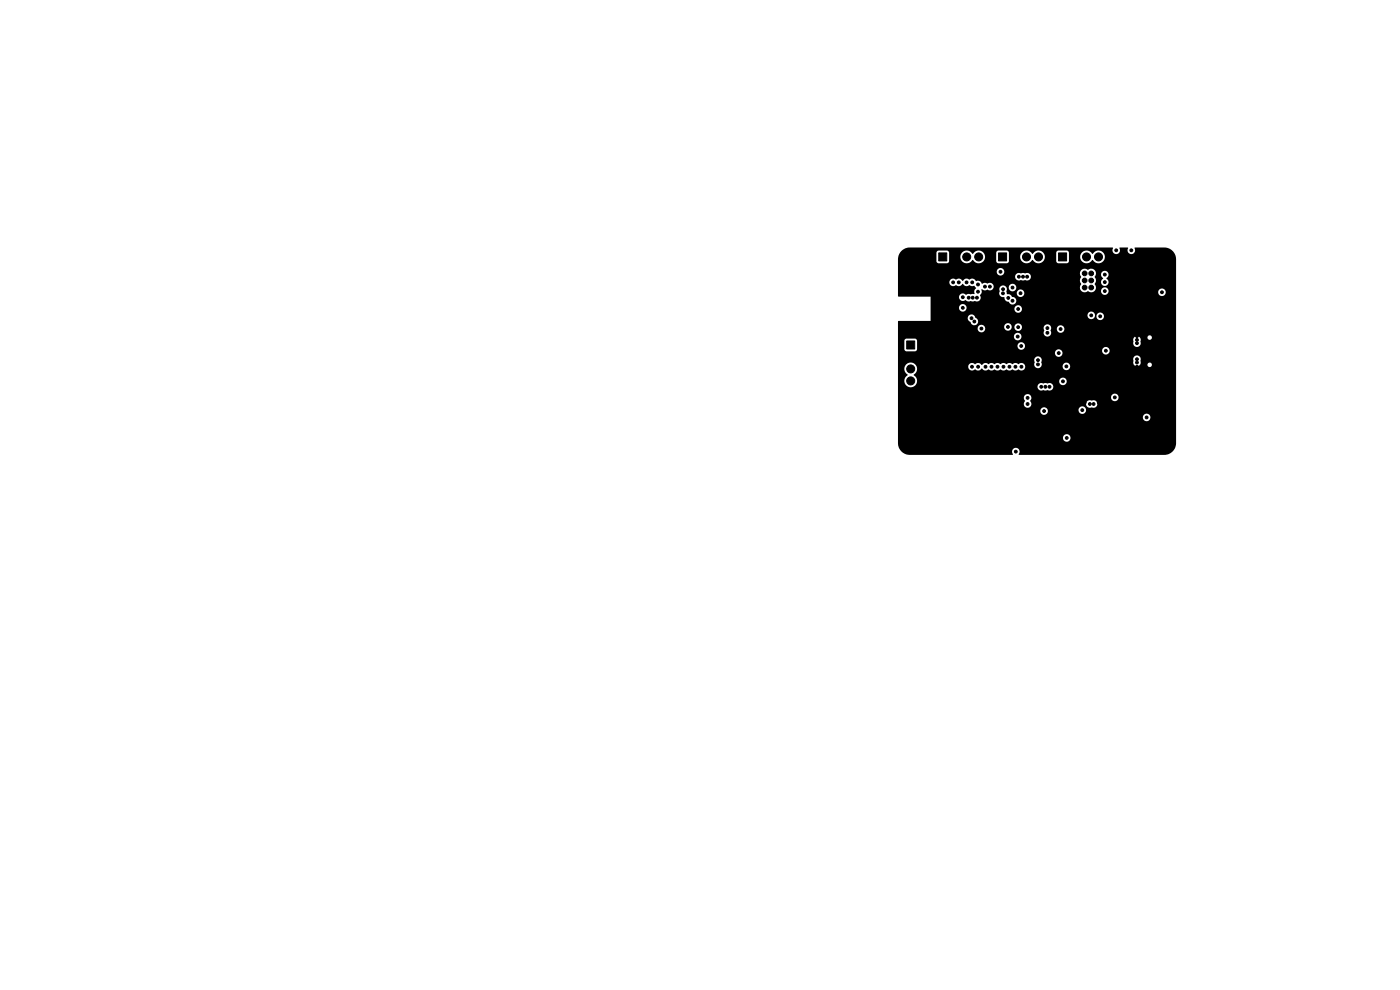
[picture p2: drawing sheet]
<svg xmlns="http://www.w3.org/2000/svg" width="297mm" height="210mm" viewBox="0 0 297 210" stroke-linecap="round" stroke-linejoin="round" font-family="sans-serif">
<g fill="#000" stroke="#000" stroke-width=".21">
<path d="M199.2 53.7h1.7v1.7h-1.7zM211.8 53.7h1.7v1.7h-1.7zM224.6 53.7h1.7v1.7h-1.7zM192.3 72.3h1.8v1.7h-1.8z"/>
<circle cx="194" cy="56" r="1.8"/>
<circle cx="202.2" cy="59.9" r=".3"/>
<circle cx="202.5" cy="54.5" r=".85"/>
<circle cx="203.4" cy="59.9" r=".3"/>
<circle cx="205" cy="59.9" r=".3"/>
<circle cx="205.1" cy="54.5" r=".85"/>
<circle cx="206.3" cy="59.9" r=".3"/>
<circle cx="207.6" cy="54.5" r=".85"/>
<circle cx="212.3" cy="57.7" r=".3"/>
<circle cx="213.8" cy="57.7" r=".3"/>
<circle cx="215.2" cy="54.5" r=".85"/>
<circle cx="216.1" cy="58.7" r=".3"/>
<circle cx="217" cy="58.7" r=".3"/>
<circle cx="217.8" cy="54.5" r=".85"/>
<circle cx="217.9" cy="58.7" r=".3"/>
<circle cx="220.3" cy="54.5" r=".85"/>
<circle cx="228" cy="54.5" r=".85"/>
<circle cx="230.1" cy="59.5" r=".5"/>
<circle cx="230.1" cy="58" r=".5"/>
<circle cx="230.5" cy="54.5" r=".85"/>
<circle cx="231.5" cy="59.5" r=".5"/>
<circle cx="231.5" cy="58" r=".5"/>
<circle cx="233" cy="54.5" r=".85"/>
<circle cx="234.4" cy="58.3" r=".3"/>
<circle cx="234.4" cy="59.9" r=".3"/>
<circle cx="236.8" cy="53.1" r=".3"/>
<circle cx="240" cy="53.1" r=".3"/>
<circle cx="246" cy="56" r="1.8"/>
<circle cx="193.2" cy="75.7" r=".85"/>
<circle cx="193.2" cy="78.3" r=".85"/>
<circle cx="198" cy="64.4" r=".3"/>
<circle cx="198.1" cy="67.4" r=".3"/>
<circle cx="198.9" cy="79.3" r=".3"/>
<circle cx="199.2" cy="64.3" r=".3"/>
<circle cx="199.4" cy="67.4" r=".3"/>
<circle cx="199.4" cy="66.5" r=".3"/>
<circle cx="200.8" cy="66.3" r=".3"/>
<circle cx="201.1" cy="64.8" r=".3"/>
<circle cx="201.1" cy="62.5" r=".3"/>
<circle cx="201.7" cy="67.2" r=".3"/>
<circle cx="202.1" cy="65.7" r=".3"/>
<circle cx="203.5" cy="77" r=".3"/>
<circle cx="204" cy="75.3" r=".3"/>
<circle cx="204" cy="69.3" r=".3"/>
<circle cx="204.1" cy="67.6" r=".3"/>
<circle cx="204.3" cy="65.3" r=".3"/>
<circle cx="204.3" cy="63" r=".3"/>
<circle cx="205.4" cy="69.5" r=".3"/>
<circle cx="205.5" cy="75.3" r=".3"/>
<circle cx="205.5" cy="63.1" r=".3"/>
<circle cx="206.1" cy="67.5" r=".3"/>
<circle cx="206.2" cy="77.8" r=".3"/>
<circle cx="206.3" cy="63.1" r=".3"/>
<circle cx="206.7" cy="68.2" r=".3"/>
<circle cx="206.9" cy="69.5" r=".3"/>
<circle cx="207" cy="75.3" r=".3"/>
<circle cx="207.3" cy="63.1" r=".3"/>
<circle cx="207.5" cy="61.9" r=".3"/>
<circle cx="207.5" cy="60.4" r=".3"/>
<circle cx="207.5" cy="77.8" r=".3"/>
<circle cx="208.1" cy="66" r=".25"/>
<circle cx="208.2" cy="69.7" r=".3"/>
<circle cx="208.9" cy="65.2" r=".25"/>
<circle cx="208.9" cy="66.9" r=".25"/>
<circle cx="209" cy="60.8" r=".3"/>
<circle cx="209.1" cy="77.8" r=".3"/>
<circle cx="209.5" cy="75.4" r=".3"/>
<circle cx="209.8" cy="66" r=".25"/>
<circle cx="209.8" cy="67.7" r=".25"/>
<circle cx="209.8" cy="64.3" r=".25"/>
<circle cx="210" cy="60.8" r=".3"/>
<circle cx="210.3" cy="77.8" r=".3"/>
<circle cx="210.6" cy="63.5" r=".25"/>
<circle cx="210.6" cy="68.6" r=".25"/>
<circle cx="210.6" cy="65.2" r=".25"/>
<circle cx="210.6" cy="66.9" r=".25"/>
<circle cx="211.5" cy="66" r=".25"/>
<circle cx="211.5" cy="67.7" r=".25"/>
<circle cx="211.5" cy="64.3" r=".25"/>
<circle cx="211.6" cy="77.8" r=".3"/>
<circle cx="212.3" cy="65.2" r=".25"/>
<circle cx="212.3" cy="66.9" r=".25"/>
<circle cx="212.8" cy="62.2" r=".3"/>
<circle cx="212.8" cy="61.4" r=".3"/>
<circle cx="212.9" cy="77.8" r=".3"/>
<circle cx="213.2" cy="66" r=".25"/>
<circle cx="213.8" cy="69.4" r=".3"/>
<circle cx="213.9" cy="63.2" r=".3"/>
<circle cx="214.1" cy="75.3" r=".3"/>
<circle cx="214.1" cy="77.8" r=".3"/>
<circle cx="214.8" cy="63.8" r=".3"/>
<circle cx="214.8" cy="61" r=".3"/>
<circle cx="215.4" cy="77.8" r=".3"/>
<circle cx="215.9" cy="71.4" r=".3"/>
<circle cx="216" cy="69.4" r=".3"/>
<circle cx="216" cy="65.6" r=".3"/>
<circle cx="216.5" cy="62.2" r=".3"/>
<circle cx="216.7" cy="73.4" r=".3"/>
<circle cx="216.7" cy="77.8" r=".3"/>
<circle cx="217.4" cy="76.4" r=".3"/>
<circle cx="218.1" cy="60.5" r=".3"/>
<circle cx="219.1" cy="78.7" r=".3"/>
<circle cx="220.2" cy="77.3" r=".3"/>
<circle cx="220.2" cy="76.4" r=".3"/>
<circle cx="220.4" cy="67" r=".3"/>
<circle cx="220.4" cy="65.3" r=".3"/>
<circle cx="220.5" cy="71" r=".3"/>
<circle cx="221.5" cy="72.7" r=".3"/>
<circle cx="222" cy="75.4" r=".3"/>
<circle cx="222" cy="74.6" r=".3"/>
<circle cx="222.2" cy="70.6" r=".3"/>
<circle cx="222.2" cy="69.6" r=".3"/>
<circle cx="222.7" cy="63.3" r=".3"/>
<circle cx="222.8" cy="62" r=".3"/>
<circle cx="224.6" cy="72.3" r=".3"/>
<circle cx="224.6" cy="74.9" r=".3"/>
<circle cx="225" cy="69.8" r=".3"/>
<circle cx="226.2" cy="77.7" r=".3"/>
<circle cx="227.7" cy="66.8" r=".3"/>
<circle cx="228" cy="62.7" r=".3"/>
<circle cx="230.1" cy="61" r=".5"/>
<circle cx="231.2" cy="77.7" r=".3"/>
<circle cx="231.5" cy="66.9" r=".3"/>
<circle cx="231.5" cy="61" r=".5"/>
<circle cx="233.4" cy="67.1" r=".3"/>
<circle cx="234.3" cy="79.1" r=".3"/>
<circle cx="234.4" cy="61.7" r=".3"/>
<circle cx="234.4" cy="77.3" r=".3"/>
<circle cx="234.6" cy="74.4" r=".3"/>
<circle cx="236.7" cy="66.6" r=".3"/>
<circle cx="236.7" cy="64.6" r=".3"/>
<circle cx="239.2" cy="74.2" r=".3"/>
<circle cx="240" cy="61.5" r=".3"/>
<circle cx="241.2" cy="71.3" r=".3"/>
<circle cx="241.2" cy="72.1" r=".3"/>
<circle cx="241.2" cy="78.6" r=".3"/>
<circle cx="241.2" cy="77.8" r=".3"/>
<circle cx="241.2" cy="72.8" r=".3"/>
<circle cx="241.2" cy="70.5" r=".3"/>
<circle cx="241.2" cy="76.9" r=".3"/>
<circle cx="241.2" cy="76.2" r=".3"/>
<circle cx="241.2" cy="69.7" r=".3"/>
<circle cx="241.2" cy="79.4" r=".3"/>
<circle cx="246.5" cy="63.6" r=".3"/>
<circle cx="246.5" cy="62" r=".3"/>
<circle cx="193.2" cy="80.8" r=".85"/>
<circle cx="194" cy="93" r="1.8"/>
<circle cx="201" cy="95.6" r=".3"/>
<circle cx="202.2" cy="95.6" r=".3"/>
<circle cx="203.5" cy="95.6" r=".3"/>
<circle cx="209.1" cy="95.8" r=".3"/>
<circle cx="210.3" cy="95.7" r=".3"/>
<circle cx="211.6" cy="95.7" r=".3"/>
<circle cx="215.5" cy="95.8" r=".3"/>
<circle cx="218" cy="84.4" r=".3"/>
<circle cx="218" cy="85.7" r=".3"/>
<circle cx="219.9" cy="95.8" r=".3"/>
<circle cx="220.9" cy="82.1" r=".3"/>
<circle cx="221.5" cy="87.2" r=".3"/>
<circle cx="221.8" cy="82.1" r=".3"/>
<circle cx="222.7" cy="82.1" r=".3"/>
<circle cx="225.5" cy="80.9" r=".3"/>
<circle cx="226.3" cy="92.9" r=".3"/>
<circle cx="227.8" cy="84.7" r=".3"/>
<circle cx="228.1" cy="90.1" r=".3"/>
<circle cx="229.1" cy="93.7" r=".3"/>
<circle cx="229.6" cy="87" r=".3"/>
<circle cx="229.6" cy="89.4" r=".3"/>
<circle cx="230.1" cy="85.4" r=".3"/>
<circle cx="231.2" cy="85.7" r=".3"/>
<circle cx="232" cy="85.7" r=".3"/>
<circle cx="233.1" cy="85.4" r=".3"/>
<circle cx="234.7" cy="85.4" r=".3"/>
<circle cx="236.5" cy="84.3" r=".3"/>
<circle cx="238.1" cy="86.3" r=".3"/>
<circle cx="239" cy="80.1" r=".3"/>
<circle cx="239.1" cy="86.3" r=".3"/>
<circle cx="240" cy="86.3" r=".3"/>
<circle cx="243.2" cy="88.5" r=".3"/>
<circle cx="244.8" cy="85.6" r=".3"/>
<circle cx="244.8" cy="81.5" r=".3"/>
<circle cx="246" cy="93" r="1.8"/>
</g>
<path d="M191.3 53.1l.8-.4 .9-.2h43.1a.91 .91 0 0 0 0 1 .91 .91 0 0 0 .9 .4 1.12 1.12 0 0 0 .5-1.4l1.8 .1a.84 .84 0 0 0 .7 1.3 .84 .84 0 0 0 .7-1.3l6.3-.1a2.5 2.5 0 0 1 2.5 2.5v39a2.5 2.5 0 0 1-2.5 2.5h-30.8l-.1-.1a.84 .84 0 0 0-.1-1.2 .84 .84 0 0 0-1.2 .1 .84 .84 0 0 0 .1 1.1l-21.9 .1a2.5 2.5 0 0 1-2.5-2.5v-1.2h35a.8 .8 0 0 0 1.1 .9 .8 .8 0 0 0 .2-1.4 .8 .8 0 0 0-1.3 .4v.1h-35v-4.3h51.9a.8 .8 0 0 0 1.1 .8 .8 .8 0 0 0 .3-1.3 .8 .8 0 0 0-1.3 .3l-.1 .2h-51.9v-1.4h30.2a.8 .8 0 0 0 .9 .9 .8 .8 0 0 0 .7-1.1h6.5v.2a.8 .8 0 0 0 1.2 .6 .8 .8 0 0 0 0-1.4 .8 .8 0 0 0-1.2 .6l-6.6-.1a.8 .8 0 0 0-.9-.4 .8 .8 0 0 0-.6 .7h-30.2v-2.8h26.7l.1 .5a.4 .4 0 0 1-.1 .7 .8 .8 0 0 0 .7 1 .8 .8 0 0 0 .9-.9h11.6v.2a1.03 1.03 0 0 0 1.4 .7 .82 .82 0 0 0 1-.9 .82 .82 0 0 0-1.2-.6 .8 .8 0 0 0-1.2 .6h-11.6v-.1a.49 .49 0 0 1 0-.9v-.4h16.9v.2a.8 .8 0 0 0 1.2 .6 .8 .8 0 0 0 0-1.4 .8 .8 0 0 0-1.2 .6h-16.9a.8 .8 0 0 0-.9-.6 .8 .8 0 0 0-.7 .7h-26.7v-6.1h1.3l.1 .6 .6 .8a1.36 1.36 0 0 0-.5 1.9 1.36 1.36 0 0 0 1.9 .5h26.2v.1a.88 .88 0 0 0 1.3 .7h.8a.86 .86 0 0 0 .9-.1 .86 .86 0 0 0 .3-.9 .81 .81 0 0 0-1.1-.5h-1.2a.8 .8 0 0 0-1 .7h-26.2a1.34 1.34 0 0 0 .7-1.2h30.1v.2a.8 .8 0 0 0 1.2 .6 .8 .8 0 0 0 0-1.4 .8 .8 0 0 0-1.2 .6h-30.1l-.2-.7-.6-.5 .1-.2a1.35 1.35 0 0 0 .5-1.7h11v.2a.95 .95 0 0 0 1.5 .5l.2 .1a.98 .98 0 0 0 1.2-.3 1.05 1.05 0 0 0 1.5 .2l.5 .2 .4-.1a.39 .39 0 0 1 .7 .1l.6-.1a.4 .4 0 0 1 .6 .1l.6-.1a.4 .4 0 0 1 .7 .1l.6-.1a.4 .4 0 0 1 .7 .1l.6-.1a.39 .39 0 0 1 .7 .1 .83 .83 0 0 0 .9-1.1 .83 .83 0 0 0-1.4-.3 1.06 1.06 0 0 0-1.3 0 1.13 1.13 0 0 0-1.3 0 1.13 1.13 0 0 0-1.2 0 1.13 1.13 0 0 0-1.3 0 1.13 1.13 0 0 0-1.3 0 .91 .91 0 0 0-1.3 .2h-.1a.99 .99 0 0 0-1.4-.2 .8 .8 0 0 0-.9-.2 .8 .8 0 0 0-.5 .7h-11v-.1a1.36 1.36 0 0 0-1.5-.7 1.36 1.36 0 0 0-1.1 1.3h-1.3v-1.9h28.9l.1 .5a.84 .84 0 0 0 .3 1.1 .84 .84 0 0 0 1.1-.3h4.5v.2a.8 .8 0 0 0 1.2 .6 .8 .8 0 0 0 0-1.4 .8 .8 0 0 0-1.2 .6h-4.5l.1-1.5h19.4v.4a.83 .83 0 0 0 .4 1.1 .83 .83 0 0 0 1.1-.3h1.5v.2a.48 .48 0 0 0 .8 .3 .48 .48 0 0 0 0-.8 .48 .48 0 0 0-.8 .3h-1.5l.1-.3a1.48 1.48 0 0 0-.6-1.6 .8 .8 0 0 0-1 .7l-19.5-.1a.8 .8 0 0 0-.9-.4 .8 .8 0 0 0-.6 .7h-28.9v-1.5h33.3v.2a.8 .8 0 0 0 1.1 .6 .8 .8 0 0 0 .3-1.3h8.6v.2a.8 .8 0 0 0 1.2 .6 .8 .8 0 0 0 0-1.4 .8 .8 0 0 0-1.2 .6h-8.7a.8 .8 0 0 0-1.3 .5h-33.3v-2.5h1.3l.1 1.8 .4 .4h2l.2-.4 .1-.8h21.2a.8 .8 0 0 0 1.1 .9 .8 .8 0 0 0 .3-1.4 .8 .8 0 0 0-1.3 .4l-.1 .1h-21.2l-.1-1.1-.3-.4h-2l-.4 .5h-1.3v-1h24.6v.2a.8 .8 0 0 0 1.3 .5h24l.1 .4a.85 .85 0 0 0 .8 1.2 .85 .85 0 0 0 .7-1.3v-.4l-.2-.4h1.6a.48 .48 0 0 0 .6 .6 .48 .48 0 0 0 .2-.8 .48 .48 0 0 0-.7 .1l-.1 .1h-1.6a.8 .8 0 0 0-.9-.2 .8 .8 0 0 0-.5 .7h-24a.8 .8 0 0 0-.1-1.3 .8 .8 0 0 0-1.2 .6h-24.6v-1.7h16.9v.2a.8 .8 0 0 0 1.1 .7 .8 .8 0 0 0 .4-1.2h4.1v.1a.8 .8 0 0 0 .9 .8 .8 .8 0 0 0 .7-.9h.6v.2a.8 .8 0 0 0 .8 .7 .8 .8 0 0 0 .8-.7h4.6l.1 .6a.83 .83 0 0 0 .2 1.1 .83 .83 0 0 0 1.1-.1 .83 .83 0 0 0 .1-1.1l.1-.3h1.2v.2a.8 .8 0 0 0 1.2 .6 .8 .8 0 0 0 0-1.4 .8 .8 0 0 0-1.2 .6h-1.2a.8 .8 0 0 0-.7-.9 .8 .8 0 0 0-.9 .7h-4.6a.8 .8 0 0 0-.7-.9 .8 .8 0 0 0-.9 .7h-.6a.8 .8 0 0 0-.8-.8 .8 .8 0 0 0-.8 .8l-4.2-.1a.8 .8 0 0 0-.8-.3 .8 .8 0 0 0-.6 .7h-16.9l.1-1.5h6.8v-.7h7.9l.1 .5 .4 .4a.84 .84 0 0 0 1.4 .5 .84 .84 0 0 0-.3-1.4l-.4-.6h24.2v.2a.8 .8 0 0 0 .8 .7 .8 .8 0 0 0 .8-.7h.3v.2a.8 .8 0 0 0 1.2 .6 .8 .8 0 0 0 0-1.4 .8 .8 0 0 0-1.2 .6h-.3a.8 .8 0 0 0-.7-.9 .8 .8 0 0 0-.9 .7h-24.2a.8 .8 0 0 0-1.2 .6h-7.9v-2.2h6v.2a.8 .8 0 0 0 .8 .7 .8 .8 0 0 0 .8-.6h10.2v.1a.8 .8 0 0 0 1.2 .6 .8 .8 0 0 0 0-1.3 .8 .8 0 0 0-1.2 .6l-10.2-.1a.8 .8 0 0 0-.6-.9 .8 .8 0 0 0-1 .7h-6v-2.3h-6.9v-3.1h10.9a.97 .97 0 0 0 1.5 .7 1.04 1.04 0 0 0 1.4-.3 1.25 1.25 0 0 0 1.4 .3l.5 .2a.53 .53 0 0 1 .5 0 .53 .53 0 0 1 .3 .6l-.3 .3v.8l-1.3-.1a.59 .59 0 0 1-.9 0 .83 .83 0 0 0-1 1 .83 .83 0 0 0 1.4 .4l.5 .3 1.3-.1a.89 .89 0 0 0 1.1-.2 .89 .89 0 0 0 .1-1.1l.3-.5h3.8a.91 .91 0 0 0 1.1 1 1 1 0 0 0 .9 1 .82 .82 0 0 0 1.1 .4 .82 .82 0 0 0 .5-1 .82 .82 0 0 0-.9-.6 .92 .92 0 0 0-1.1-.5v-.3h2.1v.2a.8 .8 0 0 0 1.2 .6 .8 .8 0 0 0 0-1.4 .8 .8 0 0 0-1.2 .6h-2.1l-.1-1.2h.5v.2a.8 .8 0 0 0 1.2 .6 .8 .8 0 0 0 0-1.4 .8 .8 0 0 0-1.2 .6l-.6-.1a.85 .85 0 0 0-1.1-.1 .85 .85 0 0 0-.2 1.1l-.1 .3h-3.8l.1-.8 .6 .3 .6-.2a.84 .84 0 0 0 1.1-.1 .84 .84 0 0 0-.1-1.1 .84 .84 0 0 0-1.1-.1l-.5-.1-.5 .2-.2-.2a1.13 1.13 0 0 0-1.2-.4 1.06 1.06 0 0 0-1.4-.3 1.14 1.14 0 0 0-1.4 .3 1.09 1.09 0 0 0-1.5-.3 .8 .8 0 0 0-1.3 .5h-10.9v-1.2h24.8v.2a.88 .88 0 0 0 1.3 .6h.8a.85 .85 0 0 0 .9 0 .85 .85 0 0 0 .4-.9l-.3-.4h10.7v.2a.55 .55 0 0 1 0 .9l.1 .8a.44 .44 0 0 1-.1 .7 1.08 1.08 0 0 0 .5 1.2 1.08 1.08 0 0 0 1.3-.1l.7 .2 .6-.3h1.4a.8 .8 0 0 0 .6 .8 .8 .8 0 0 0 1-.6h10.5v.2a.8 .8 0 0 0 1.2 .6 .8 .8 0 0 0 0-1.4 .8 .8 0 0 0-1.2 .6h-10.5a.8 .8 0 0 0-.7-.9 .8 .8 0 0 0-.9 .7l-1.3-.1a1.27 1.27 0 0 0 0-1.4l.1-.2a1.24 1.24 0 0 0-.2-1.3l.3-.5h1.1l.1 .4 .3 .4a.88 .88 0 0 0-.4 1 .88 .88 0 0 0 .9 .7 .86 .86 0 0 0 .7-.8 .86 .86 0 0 0-.5-.9 .81 .81 0 0 0 .2-1.4 .81 .81 0 0 0-1.3 .6l-1.1-.1a1.07 1.07 0 0 0-.6-1 1.07 1.07 0 0 0-1.2 .1 1 1 0 0 0-1.1-.1 1 1 0 0 0-.5 1l-12.6-.1a.81 .81 0 0 0-1.2 .6h-24.8v-1h20.9v.1a.8 .8 0 0 0 1.3 .6 .8 .8 0 0 0 0-1.3 .8 .8 0 0 0-1.3 .6h-20.9v-2.9l.4-1.1h7.7l.1 1.9 .4 .4 2-.1 .2-.3 .1-1.1h2.3v.2a1.4 1.4 0 0 0 1.1 1.2 1.4 1.4 0 0 0 1.6-.7 1.38 1.38 0 0 0 1.9 .5 1.38 1.38 0 0 0 .3-2h2.7v1.9l.5 .4 2-.1 .2-.3v-1.1h2.4a1.4 1.4 0 0 0 1 1.4 1.4 1.4 0 0 0 1.6-.7 1.38 1.38 0 0 0 2 .5 1.38 1.38 0 0 0 .3-2h2.8v1.9l.4 .4 2-.1 .3-.3v-1.1h2.3a1.4 1.4 0 0 0 1.1 1.4 1.4 1.4 0 0 0 1.6-.7 1.39 1.39 0 0 0 2.1 .5 1.39 1.39 0 0 0 0-2.2 1.39 1.39 0 0 0-2.1 .5 1.4 1.4 0 0 0-1.5-.7 1.4 1.4 0 0 0-1.2 1.2h-2.3v-.9l-.4-.3h-1.9l-.4 .4h-2.8l-.1-.1a1.45 1.45 0 0 0-2.2 .4 1.4 1.4 0 0 0-1.5-.7 1.4 1.4 0 0 0-1.1 1.2h-2.4v-.9l-.4-.3h-1.9l-.4 .4h-2.7l-.1-.1a1.45 1.45 0 0 0-2.2 .4 1.4 1.4 0 0 0-1.5-.7 1.4 1.4 0 0 0-1.1 1.2h-2.3l-.1-.9-.4-.4-1.9 .1-.4 .4h-7.7z" fill="#000"/>
</svg>
